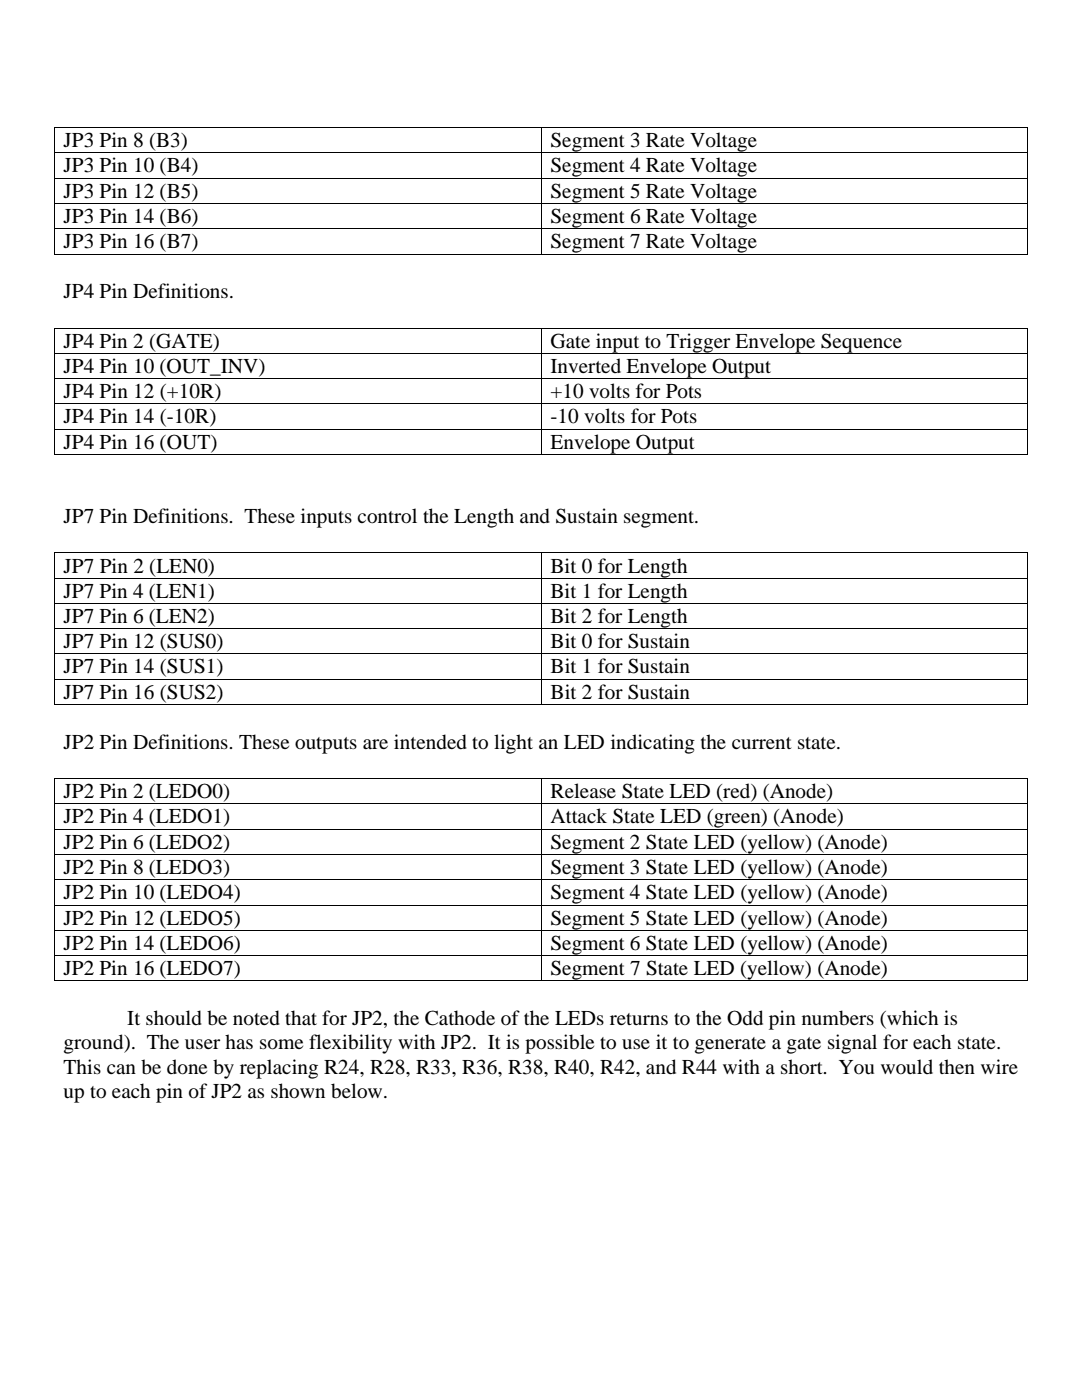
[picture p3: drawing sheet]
<svg xmlns="http://www.w3.org/2000/svg" width="216mm" height="279mm" viewBox="0 0 216 279" stroke-linecap="round" stroke-linejoin="round" font-family="sans-serif">
<defs><g id="words">
<g font-size="4.2">
<text x="12.7" y="29.4">JP3 Pin 8 (B3)</text>
<text x="109.9" y="29.4">Segment 3 Rate Voltage</text>
<text x="12.7" y="34.4">JP3 Pin 10 (B4)</text>
<text x="109.9" y="34.4">Segment 4 Rate Voltage</text>
<text x="12.7" y="39.5">JP3 Pin 12 (B5)</text>
<text x="109.9" y="39.5">Segment 5 Rate Voltage</text>
<text x="12.7" y="44.5">JP3 Pin 14 (B6)</text>
<text x="109.9" y="44.5">Segment 6 Rate Voltage</text>
<text x="12.7" y="49.6">JP3 Pin 16 (B7)</text>
<text x="109.9" y="49.6">Segment 7 Rate Voltage</text>
<text x="12.7" y="59.5">JP4 Pin Definitions.</text>
<text x="12.7" y="69.4">JP4 Pin 2 (GATE)</text>
<text x="109.9" y="69.4">Gate input to Trigger Envelope Sequence</text>
<text x="12.7" y="74.4">JP4 Pin 10 (OUT_INV)</text>
<text x="109.9" y="74.4">Inverted Envelope Output</text>
<text x="12.7" y="79.5">JP4 Pin 12 (+10R)</text>
<text x="109.9" y="79.5">+10 volts for Pots</text>
<text x="12.7" y="84.5">JP4 Pin 14 (-10R)</text>
<text x="12.7" y="89.6">JP4 Pin 16 (OUT)</text>
<text x="109.9" y="84.5">-10 volts for Pots</text>
<text x="109.9" y="89.6">Envelope Output</text>
<text x="12.7" y="104.4">JP7 Pin Definitions. These inputs control the Length and Sustain segment.</text>
<text x="12.7" y="114.3">JP7 Pin 2 (LEN0)</text>
<text x="12.7" y="119.3">JP7 Pin 4 (LEN1)</text>
<text x="109.9" y="114.3">Bit 0 for Length</text>
<text x="109.9" y="119.3">Bit 1 for Length</text>
<text x="12.7" y="124.3">JP7 Pin 6 (LEN2)</text>
<text x="109.9" y="124.3">Bit 2 for Length</text>
<text x="12.7" y="129.4">JP7 Pin 12 (SUS0)</text>
<text x="109.9" y="129.4">Bit 0 for Sustain</text>
<text x="12.7" y="134.4">JP7 Pin 14 (SUS1)</text>
<text x="109.9" y="134.4">Bit 1 for Sustain</text>
<text x="12.7" y="139.5">JP7 Pin 16 (SUS2)</text>
<text x="109.9" y="139.5">Bit 2 for Sustain</text>
<text x="12.7" y="149.4">JP2 Pin Definitions. These outputs are intended to light an LED indicating the current state.</text>
<text x="12.7" y="159.3">JP2 Pin 2 (LEDO0)</text>
<text x="109.9" y="159.3">Release State LED (red) (Anode)</text>
<text x="12.7" y="164.3">JP2 Pin 4 (LEDO1)</text>
<text x="109.9" y="164.3">Attack State LED (green) (Anode)</text>
<text x="12.7" y="169.4">JP2 Pin 6 (LEDO2)</text>
<text x="109.9" y="169.4">Segment 2 State LED (yellow) (Anode)</text>
<text x="12.7" y="174.4">JP2 Pin 8 (LEDO3)</text>
<text x="12.7" y="179.5">JP2 Pin 10 (LEDO4)</text>
<text x="109.9" y="174.4">Segment 3 State LED (yellow) (Anode)</text>
<text x="109.9" y="179.5">Segment 4 State LED (yellow) (Anode)</text>
<text x="12.7" y="184.5">JP2 Pin 12 (LEDO5)</text>
<text x="109.9" y="184.5">Segment 5 State LED (yellow) (Anode)</text>
<text x="12.7" y="189.6">JP2 Pin 14 (LEDO6)</text>
<text x="109.9" y="189.6">Segment 6 State LED (yellow) (Anode)</text>
<text x="12.7" y="194.6">JP2 Pin 16 (LEDO7)</text>
<text x="109.9" y="194.6">Segment 7 State LED (yellow) (Anode)</text>
<text x="12.7" y="209.4">ground). The user has some flexibility with JP2. It is possible to use it to generate a gate signal for each state.</text>
<text x="25.4" y="204.5">It should be noted that for JP2, the Cathode of the LEDs returns to the Odd pin numbers (which is</text>
<text x="12.7" y="214.2">This can be done by replacing R24, R28, R33, R36, R38, R40, R42, and R44 with a short. You would then wire</text>
<text x="12.7" y="219.1">up to each pin of JP2 as shown below.</text>
</g>
</g></defs>
<g fill="#000">
<path d="M10.7 25.4h.2v.2h-.2zM10.7 30.4h.2v.2h-.2zM10.7 35.5h.2v.1h-.2zM107.9 25.4h.1v.2h-.1zM107.9 30.4h.1v.2h-.1zM107.9 35.5h.1v.1h-.1zM205 25.4h.2v.2h-.2zM205 30.4h.2v.2h-.2zM205 35.5h.2v.1h-.2zM10.7 40.5h.2v.2h-.2zM10.7 45.6h.2v.2h-.2zM10.7 50.6h.2v.2h-.2z"/>
<path d="M107.9 40.5h.1v.2h-.1zM107.9 45.6h.1v.2h-.1zM107.9 50.6h.1v.2h-.1zM205 40.5h.2v.2h-.2zM205 45.6h.2v.2h-.2zM205 50.6h.2v.2h-.2zM10.7 65.4h.2v.2h-.2zM10.7 70.4h.2v.2h-.2zM10.7 75.5h.2v.1h-.2zM107.9 65.4h.1v.2h-.1zM107.9 70.4h.1v.2h-.1zM107.9 75.5h.1v.1h-.1z"/>
<path d="M205 65.4h.2v.2h-.2zM205 70.4h.2v.2h-.2zM205 75.5h.2v.1h-.2zM10.7 80.5h.2v.2h-.2zM10.7 85.6h.2v.2h-.2zM10.7 90.6h.2v.2h-.2zM107.9 80.5h.1v.2h-.1zM107.9 85.6h.1v.2h-.1zM107.9 90.6h.1v.2h-.1zM205 80.5h.2v.2h-.2zM205 85.6h.2v.2h-.2zM205 90.6h.2v.2h-.2z"/>
<path d="M10.7 110.3h.2v.1h-.2zM10.7 115.3h.2v.2h-.2zM107.9 110.3h.1v.1h-.1zM107.9 115.3h.1v.2h-.1zM205 110.3h.2v.1h-.2zM205 115.3h.2v.2h-.2zM10.7 120.4h.2v.1h-.2zM10.7 125.4h.2v.2h-.2zM10.7 130.4h.2v.2h-.2zM10.7 135.5h.2v.2h-.2zM107.9 120.4h.1v.1h-.1zM107.9 125.4h.1v.2h-.1z"/>
<path d="M107.9 130.4h.1v.2h-.1zM107.9 135.5h.1v.2h-.1zM205 120.4h.2v.1h-.2zM205 125.4h.2v.2h-.2zM205 130.4h.2v.2h-.2zM205 135.5h.2v.2h-.2zM10.7 140.5h.2v.2h-.2zM10.7 155.3h.2v.2h-.2zM107.9 140.5h.1v.2h-.1zM107.9 155.3h.1v.2h-.1zM205 140.5h.2v.2h-.2zM205 155.3h.2v.2h-.2z"/>
<path d="M10.7 160.4h.2v.1h-.2zM10.7 165.4h.2v.2h-.2zM10.7 170.4h.2v.2h-.2zM10.7 175.5h.2v.2h-.2zM107.9 160.4h.1v.1h-.1zM107.9 165.4h.1v.2h-.1zM107.9 170.4h.1v.2h-.1zM107.9 175.5h.1v.2h-.1zM205 160.4h.2v.1h-.2zM205 165.4h.2v.2h-.2zM205 170.4h.2v.2h-.2zM205 175.5h.2v.2h-.2z"/>
<path d="M10.7 180.6h.2v.1h-.2zM10.7 185.6h.2v.2h-.2zM10.7 190.6h.2v.2h-.2zM10.7 195.7h.2v.1h-.2zM107.9 180.6h.1v.1h-.1zM107.9 185.6h.1v.2h-.1zM107.9 190.6h.1v.2h-.1zM107.9 195.7h.1v.1h-.1zM205 180.6h.2v.1h-.2zM205 185.6h.2v.2h-.2zM205 190.6h.2v.2h-.2zM205 195.7h.2v.1h-.2z"/>
</g>
<g fill="none" stroke="#000" stroke-width=".2">
<path d="M10.8 25.6v4.8M10.8 30.6v4.9M10.8 35.6v4.9M10.9 25.5h97M10.9 30.5h97M10.9 35.6h97M108 25.6v4.8M108 30.6v4.9M108 35.6v4.9M108 25.5h97M108 30.5h97M108 35.6h97"/>
<path d="M205.1 25.6v4.8M205.1 30.6v4.9M205.1 35.6v4.9M10.8 40.7v4.9M10.8 45.8v4.8M10.9 40.6h97M10.9 45.7h97M10.9 50.7h97M108 40.7v4.9M108 45.8v4.8M108 40.6h97M108 45.7h97"/>
<path d="M108 50.7h97M205.1 40.7v4.9M205.1 45.8v4.8M10.8 65.6v4.8M10.8 70.6v4.9M10.8 75.6v4.9M10.9 65.5h97M10.9 70.5h97M10.9 75.6h97M108 65.6v4.8M108 70.6v4.9M108 75.6v4.9"/>
<path d="M108 65.5h97M108 70.5h97M108 75.6h97M205.1 65.6v4.8M205.1 70.6v4.9M205.1 75.6v4.9M10.8 80.7v4.9M10.8 85.8v4.8M10.9 80.6h97M10.9 85.7h97M10.9 90.7h97M108 80.7v4.9"/>
<path d="M108 85.8v4.8M108 80.6h97M108 85.7h97M108 90.7h97M205.1 80.7v4.9M205.1 85.8v4.8M10.8 110.4v4.9M10.8 115.5v4.9M10.9 110.4h97M10.9 115.4h97M108 110.4v4.9M108 115.5v4.9"/>
<path d="M108 110.4h97M108 115.4h97M205.1 110.4v4.9M205.1 115.5v4.9M10.8 120.5v4.9M10.8 125.6v4.8M10.8 130.6v4.9M10.8 135.7v4.8M10.9 120.4h97M10.9 125.5h97M10.9 130.5h97M10.9 135.6h97"/>
<path d="M108 120.5v4.9M108 125.6v4.8M108 130.6v4.9M108 135.7v4.8M108 120.4h97M108 125.5h97M108 130.5h97M108 135.6h97M205.1 120.5v4.9M205.1 125.6v4.8M205.1 130.6v4.9M205.1 135.7v4.8"/>
<path d="M10.8 155.5v4.9M10.9 140.6h97M10.9 155.4h97M108 155.5v4.9M108 140.6h97M108 155.4h97M205.1 155.5v4.9M10.8 160.5v4.9M10.8 165.6v4.8M10.8 170.6v4.9M10.8 175.7v4.9M10.9 160.4h97"/>
<path d="M10.9 165.5h97M10.9 170.5h97M10.9 175.6h97M108 160.5v4.9M108 165.6v4.8M108 170.6v4.9M108 175.7v4.9M108 160.4h97M108 165.5h97M108 170.5h97M108 175.6h97M205.1 160.5v4.9"/>
<path d="M205.1 165.6v4.8M205.1 170.6v4.9M205.1 175.7v4.9M10.8 180.7v4.9M10.8 185.8v4.8M10.8 190.8v4.9M10.9 180.6h97M10.9 185.7h97M10.9 190.7h97M10.9 195.7h97M108 180.7v4.9M108 185.8v4.8"/>
<path d="M108 190.8v4.9M108 180.6h97M108 185.7h97M108 190.7h97M108 195.7h97M205.1 180.7v4.9M205.1 185.8v4.8M205.1 190.8v4.9"/>
</g>
<use href="#words"/>
</svg>
